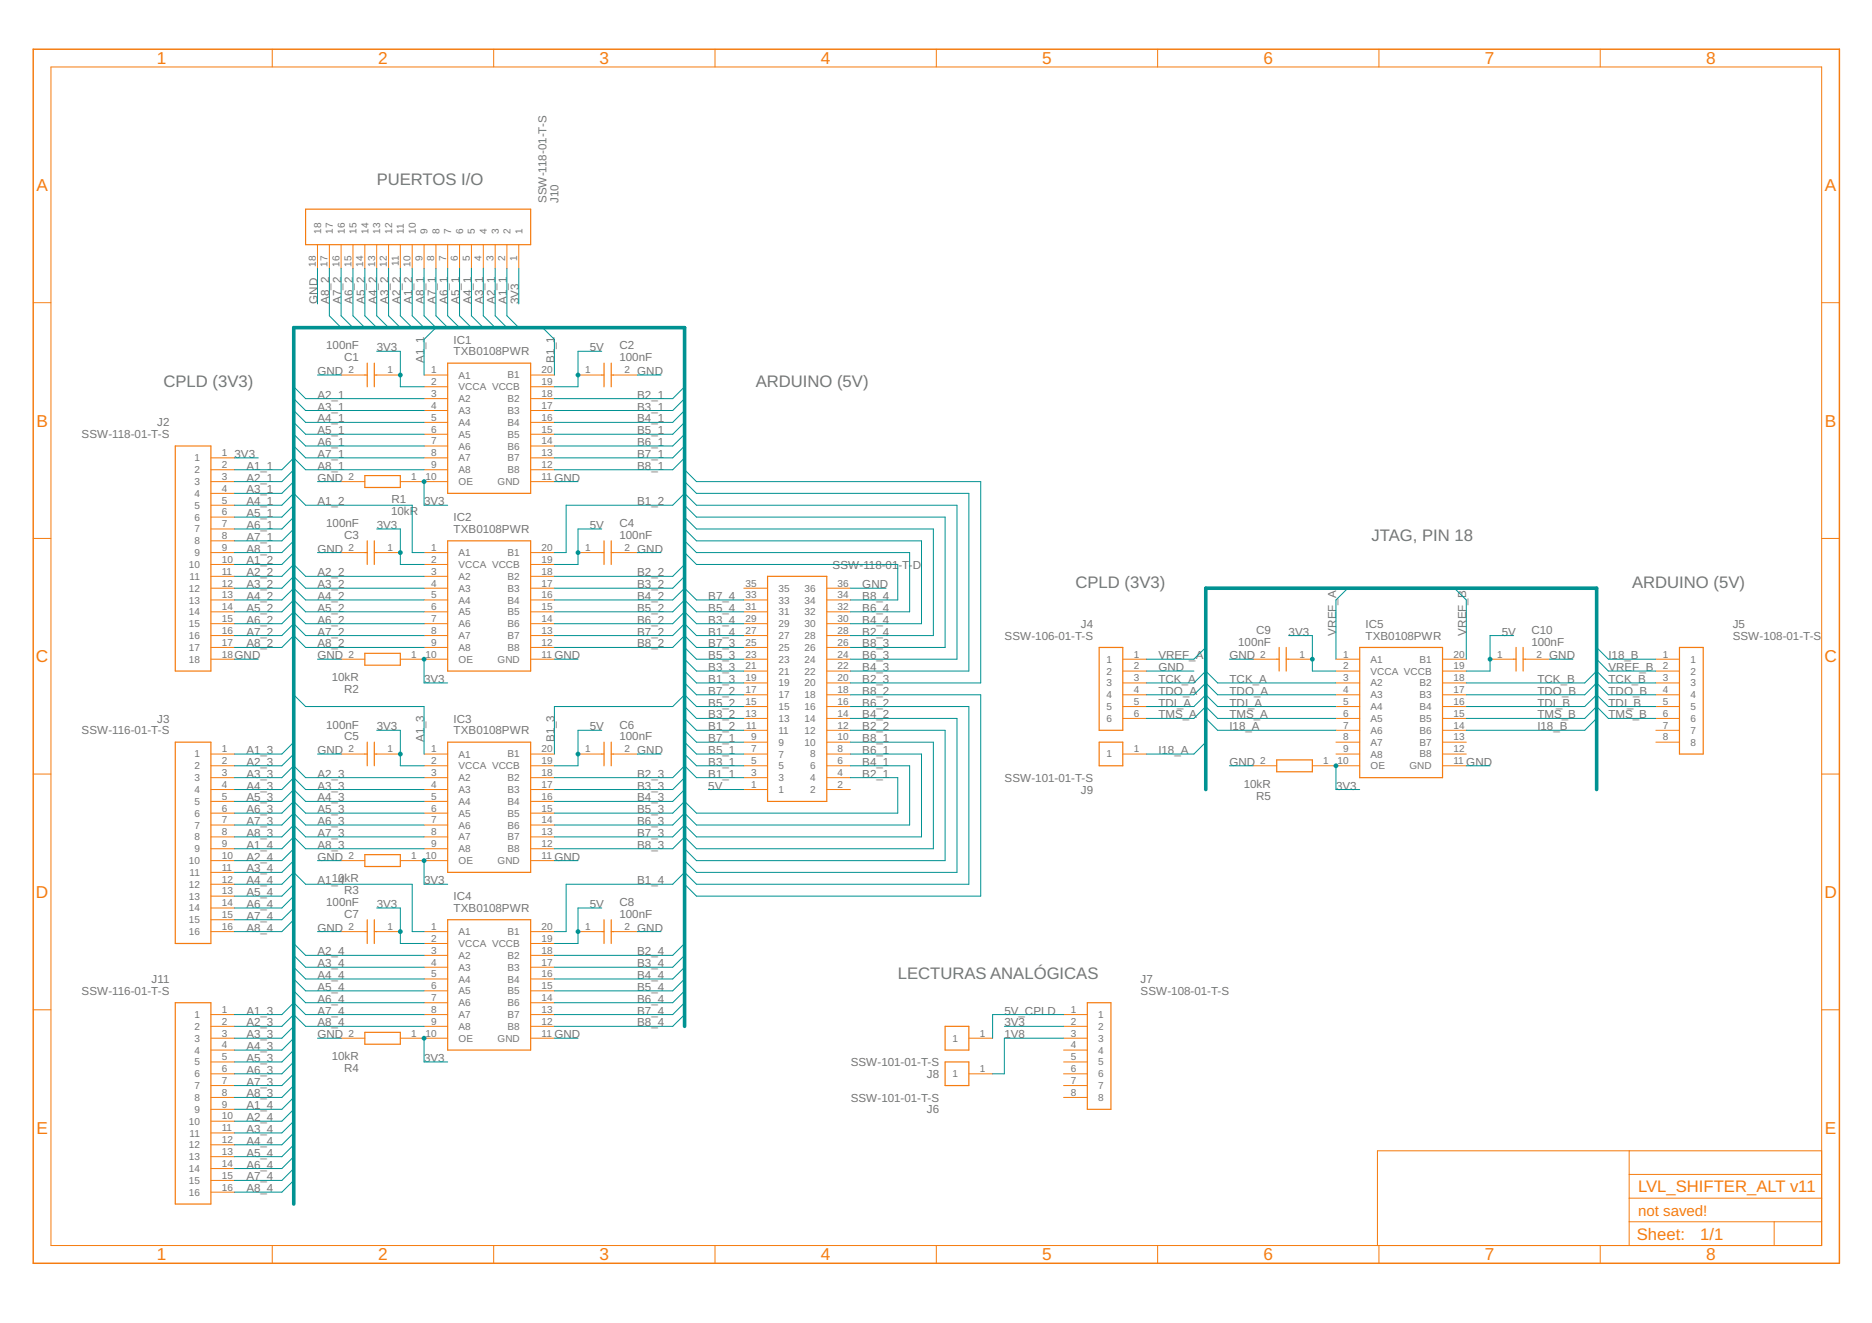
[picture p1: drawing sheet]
<svg xmlns="http://www.w3.org/2000/svg" width="297mm" height="210mm" viewBox="0 0 297 210" stroke-linecap="round" stroke-linejoin="round" font-family="sans-serif">
<defs><g id="words">
<g font-size="2.7" fill="#f57c10">
<text x="24.9" y="10.2">1</text>
<text x="60" y="10.2">2</text>
<text x="95.1" y="10.2">3</text>
<text x="130.2" y="10.2">4</text>
<text x="165.4" y="10.2">5</text>
<text x="200.5" y="10.2">6</text>
<text x="235.6" y="10.2">7</text>
<text x="270.7" y="10.2">8</text>
<text x="5.8" y="30.3">A</text>
<text x="289.5" y="30.3">A</text>
<text x="5.8" y="67.7">B</text>
<text x="289.5" y="67.7">B</text>
<text x="5.7" y="105.1">C</text>
<text x="289.5" y="105.1">C</text>
<text x="5.7" y="142.5">D</text>
<text x="289.5" y="142.5">D</text>
<text x="5.8" y="179.9">E</text>
<text x="289.5" y="179.9">E</text>
<text x="24.9" y="200">1</text>
<text x="60" y="200">2</text>
<text x="95.1" y="200">3</text>
<text x="130.2" y="200">4</text>
<text x="165.4" y="200">5</text>
<text x="200.5" y="200">6</text>
<text x="235.6" y="200">7</text>
<text x="270.7" y="200">8</text>
</g>
<g font-size="2.6" fill="#757575">
<text x="59.8" y="29.4">PUERTOS I/O</text>
<text x="25.9" y="61.4">CPLD (3V3)</text>
<text x="119.9" y="61.4">ARDUINO (5V)</text>
<text x="217.6" y="85.8">JTAG, PIN 18</text>
<text x="170.6" y="93.3">CPLD (3V3)</text>
<text x="259" y="93.3">ARDUINO (5V)</text>
<text x="142.5" y="155.3">LECTURAS ANALÓGICAS</text>
</g>
<g font-size="2.6" fill="#f57c10">
<text x="259.9" y="189.2">LVL_SHIFTER_ALT v11</text>
<text x="259.7" y="196.8">Sheet:</text>
<text x="269.8" y="196.7">1/1</text>
</g>
<text font-size="2.4" fill="#f57c10" x="259.9" y="192.9">not saved!</text>
<g font-size="1.8" fill="#757575">
<text x="86.7" y="32.2" transform="rotate(-90 86.7 32.2)">SSW-118-01-T-S</text>
<text x="88.6" y="32.2" transform="rotate(-90 88.6 32.2)">J10</text>
<text x="50.4" y="48.2" transform="rotate(-90 50.4 48.2)">GND</text>
<text x="52.3" y="48.2" transform="rotate(-90 52.3 48.2)">A8_2</text>
<text x="54.1" y="48.2" transform="rotate(-90 54.1 48.2)">A7_2</text>
<text x="56" y="48.2" transform="rotate(-90 56 48.2)">A6_2</text>
<text x="57.9" y="48.2" transform="rotate(-90 57.9 48.2)">A5_2</text>
<text x="59.8" y="48.2" transform="rotate(-90 59.8 48.2)">A4_2</text>
<text x="61.6" y="48.2" transform="rotate(-90 61.6 48.2)">A3_2</text>
<text x="63.5" y="48.2" transform="rotate(-90 63.5 48.2)">A2_2</text>
<text x="65.4" y="48.2" transform="rotate(-90 65.4 48.2)">A1_2</text>
<text x="67.3" y="48.2" transform="rotate(-90 67.3 48.2)">A8_1</text>
<text x="69.2" y="48.2" transform="rotate(-90 69.2 48.2)">A7_1</text>
<text x="71" y="48.2" transform="rotate(-90 71 48.2)">A6_1</text>
<text x="72.9" y="48.2" transform="rotate(-90 72.9 48.2)">A5_1</text>
<text x="74.8" y="48.2" transform="rotate(-90 74.8 48.2)">A4_1</text>
<text x="76.7" y="48.2" transform="rotate(-90 76.7 48.2)">A3_1</text>
<text x="78.6" y="48.2" transform="rotate(-90 78.6 48.2)">A2_1</text>
<text x="80.4" y="48.2" transform="rotate(-90 80.4 48.2)">A1_1</text>
<text x="82.3" y="48.2" transform="rotate(-90 82.3 48.2)">3V3</text>
<text x="50.4" y="59.5">GND</text>
<text x="51.8" y="55.5">100nF</text>
<text x="54.6" y="57.3">C1</text>
<text x="59.8" y="55.7">3V3</text>
<text x="67.3" y="57.6" transform="rotate(-90 67.3 57.6)">A1_1</text>
<text x="72" y="56.4">TXB0108PWR</text>
<text x="72" y="54.5">IC1</text>
<text x="88" y="57.6" transform="rotate(-90 88 57.6)">B1_1</text>
<text x="93.6" y="55.7">5V</text>
<text x="98.3" y="57.3">100nF</text>
<text x="98.3" y="55.5">C2</text>
<text x="101.1" y="59.5">GND</text>
<text x="50.4" y="63.3">A2_1</text>
<text x="50.4" y="65.1">A3_1</text>
<text x="101.1" y="63.3">B2_1</text>
<text x="101.1" y="65.1">B3_1</text>
<text x="13" y="69.5">SSW-118-01-T-S</text>
<text x="24.9" y="67.7">J2</text>
<text x="50.4" y="67">A4_1</text>
<text x="50.4" y="68.9">A5_1</text>
<text x="50.4" y="70.8">A6_1</text>
<text x="101.1" y="67">B4_1</text>
<text x="101.1" y="68.9">B5_1</text>
<text x="101.1" y="70.8">B6_1</text>
<text x="37.2" y="72.6">3V3</text>
<text x="39.1" y="74.5">A1_1</text>
<text x="39.1" y="76.4">A2_1</text>
<text x="50.4" y="76.4">GND</text>
<text x="50.4" y="72.6">A7_1</text>
<text x="50.4" y="74.5">A8_1</text>
<text x="88" y="76.4">GND</text>
<text x="101.1" y="72.6">B7_1</text>
<text x="101.1" y="74.5">B8_1</text>
<text x="39.1" y="78.3">A3_1</text>
<text x="39.1" y="80.2">A4_1</text>
<text x="39.1" y="82">A5_1</text>
<text x="39.1" y="83.9">A6_1</text>
<text x="50.4" y="80.2">A1_2</text>
<text x="51.8" y="83.6">100nF</text>
<text x="59.8" y="83.9">3V3</text>
<text x="62.1" y="81.8">10kR</text>
<text x="62.1" y="79.9">R1</text>
<text x="67.3" y="80.2">3V3</text>
<text x="72" y="82.7">IC2</text>
<text x="93.6" y="83.9">5V</text>
<text x="98.3" y="83.6">C4</text>
<text x="101.1" y="80.2">B1_2</text>
<text x="39.1" y="85.8">A7_1</text>
<text x="39.1" y="87.7">A8_1</text>
<text x="39.1" y="89.6">A1_2</text>
<text x="50.4" y="87.7">GND</text>
<text x="54.6" y="85.5">C3</text>
<text x="72" y="84.6">TXB0108PWR</text>
<text x="98.3" y="85.5">100nF</text>
<text x="101.1" y="87.7">GND</text>
<text x="39.1" y="91.4">A2_2</text>
<text x="39.1" y="93.3">A3_2</text>
<text x="39.1" y="95.2">A4_2</text>
<text x="50.4" y="91.4">A2_2</text>
<text x="50.4" y="93.3">A3_2</text>
<text x="50.4" y="95.2">A4_2</text>
<text x="101.1" y="91.4">B2_2</text>
<text x="101.1" y="93.3">B3_2</text>
<text x="101.1" y="95.2">B4_2</text>
<text x="112.4" y="95.2">B7_4</text>
<text x="132.1" y="90.2">SSW-118-01</text>
<text x="136.8" y="93.3">GND</text>
<text x="136.8" y="95.2">B8_4</text>
<text x="142.6" y="90.2">-T-</text>
<text x="144.8" y="90.2">D</text>
<text x="39.1" y="97.1">A5_2</text>
<text x="39.1" y="99">A6_2</text>
<text x="39.1" y="100.8">A7_2</text>
<text x="50.4" y="97.1">A5_2</text>
<text x="50.4" y="99">A6_2</text>
<text x="50.4" y="100.8">A7_2</text>
<text x="101.1" y="97.1">B5_2</text>
<text x="101.1" y="99">B6_2</text>
<text x="101.1" y="100.8">B7_2</text>
<text x="112.4" y="100.8">B1_4</text>
<text x="112.4" y="99">B3_4</text>
<text x="112.4" y="97.1">B5_4</text>
<text x="136.8" y="100.8">B2_4</text>
<text x="136.8" y="99">B4_4</text>
<text x="136.8" y="97.1">B6_4</text>
<text x="159.4" y="101.5">SSW-106-01-T-S</text>
<text x="171.5" y="99.6">J4</text>
<text x="199.3" y="100.5">C9</text>
<text x="204.5" y="100.8">3V3</text>
<text x="212" y="100.8" transform="rotate(-90 212 100.8)">VREF_A</text>
<text x="216.7" y="101.5">TXB0108PWR</text>
<text x="216.7" y="99.6">IC5</text>
<text x="232.7" y="100.8" transform="rotate(-90 232.7 100.8)">VREF_B</text>
<text x="238.3" y="100.8">5V</text>
<text x="243" y="100.5">C10</text>
<text x="274.9" y="101.5">SSW-108-01-T-S</text>
<text x="274.9" y="99.6">J5</text>
<text x="37.2" y="104.6">GND</text>
<text x="39.1" y="102.7">A8_2</text>
<text x="50.4" y="104.6">GND</text>
<text x="50.4" y="102.7">A8_2</text>
<text x="88" y="104.6">GND</text>
<text x="101.1" y="102.7">B8_2</text>
<text x="112.4" y="106.5">B3_3</text>
<text x="112.4" y="104.6">B5_3</text>
<text x="112.4" y="102.7">B7_3</text>
<text x="136.8" y="106.5">B4_3</text>
<text x="136.8" y="104.6">B6_3</text>
<text x="136.8" y="102.7">B8_3</text>
<text x="183.8" y="106.5">GND</text>
<text x="183.8" y="104.6">VREF_A</text>
<text x="195.1" y="104.6">GND</text>
<text x="196.5" y="102.4">100nF</text>
<text x="243" y="102.4">100nF</text>
<text x="245.8" y="104.6">GND</text>
<text x="255.2" y="106.5">VREF_B</text>
<text x="255.2" y="104.6">I18_B</text>
<text x="52.7" y="108.1">10kR</text>
<text x="54.6" y="109.9">R2</text>
<text x="67.3" y="108.3">3V3</text>
<text x="112.4" y="114">B3_2</text>
<text x="112.4" y="112.1">B5_2</text>
<text x="112.4" y="110.2">B7_2</text>
<text x="112.4" y="108.3">B1_3</text>
<text x="136.8" y="114">B4_2</text>
<text x="136.8" y="112.1">B6_2</text>
<text x="136.8" y="110.2">B8_2</text>
<text x="136.8" y="108.3">B2_3</text>
<text x="183.8" y="114">TMS_A</text>
<text x="183.8" y="112.1">TDI_A</text>
<text x="183.8" y="110.2">TDO_A</text>
<text x="183.8" y="108.3">TCK_A</text>
<text x="195.1" y="114">TMS_A</text>
<text x="195.1" y="112.1">TDI_A</text>
<text x="195.1" y="110.2">TDO_A</text>
<text x="195.1" y="108.3">TCK_A</text>
<text x="243.9" y="108.3">TCK_B</text>
<text x="243.9" y="110.2">TDO_B</text>
<text x="243.9" y="112.1">TDI_B</text>
<text x="243.9" y="114">TMS_B</text>
<text x="255.2" y="108.3">TCK_B</text>
<text x="255.2" y="110.2">TDO_B</text>
<text x="255.2" y="112.1">TDI_B</text>
<text x="255.2" y="114">TMS_B</text>
<text x="13" y="116.5">SSW-116-01-T-S</text>
<text x="24.9" y="114.6">J3</text>
<text x="39.1" y="119.6">A1_3</text>
<text x="50.4" y="119.6">GND</text>
<text x="51.8" y="115.6">100nF</text>
<text x="54.6" y="117.5">C5</text>
<text x="59.8" y="115.9">3V3</text>
<text x="67.3" y="117.7" transform="rotate(-90 67.3 117.7)">A1_3</text>
<text x="72" y="116.5">TXB0108PWR</text>
<text x="72" y="114.6">IC3</text>
<text x="88" y="117.7" transform="rotate(-90 88 117.7)">B1_3</text>
<text x="93.6" y="115.9">5V</text>
<text x="98.3" y="117.5">100nF</text>
<text x="98.3" y="115.6">C6</text>
<text x="101.1" y="119.6">GND</text>
<text x="112.4" y="119.6">B5_1</text>
<text x="112.4" y="117.7">B7_1</text>
<text x="112.4" y="115.9">B1_2</text>
<text x="136.8" y="119.6">B6_1</text>
<text x="136.8" y="117.7">B8_1</text>
<text x="136.8" y="115.9">B2_2</text>
<text x="183.8" y="119.6">I18_A</text>
<text x="195.1" y="115.9">I18_A</text>
<text x="243.9" y="115.9">I18_B</text>
<text x="39.1" y="121.5">A2_3</text>
<text x="39.1" y="123.4">A3_3</text>
<text x="39.1" y="125.3">A4_3</text>
<text x="50.4" y="123.4">A2_3</text>
<text x="50.4" y="125.3">A3_3</text>
<text x="101.1" y="123.4">B2_3</text>
<text x="101.1" y="125.3">B3_3</text>
<text x="112.4" y="125.3">5V</text>
<text x="112.4" y="123.4">B1_1</text>
<text x="112.4" y="121.5">B3_1</text>
<text x="136.8" y="123.4">B2_1</text>
<text x="136.8" y="121.5">B4_1</text>
<text x="159.4" y="124">SSW-101-01-T-S</text>
<text x="171.5" y="125.9">J9</text>
<text x="195.1" y="121.5">GND</text>
<text x="197.4" y="125">10kR</text>
<text x="212" y="125.3">3V3</text>
<text x="232.7" y="121.5">GND</text>
<text x="39.1" y="127.1">A5_3</text>
<text x="39.1" y="129">A6_3</text>
<text x="39.1" y="130.9">A7_3</text>
<text x="50.4" y="127.1">A4_3</text>
<text x="50.4" y="129">A5_3</text>
<text x="50.4" y="130.9">A6_3</text>
<text x="101.1" y="127.1">B4_3</text>
<text x="101.1" y="129">B5_3</text>
<text x="101.1" y="130.9">B6_3</text>
<text x="199.3" y="126.9">R5</text>
<text x="39.1" y="132.8">A8_3</text>
<text x="39.1" y="134.7">A1_4</text>
<text x="39.1" y="136.5">A2_4</text>
<text x="50.4" y="136.5">GND</text>
<text x="50.4" y="132.8">A7_3</text>
<text x="50.4" y="134.7">A8_3</text>
<text x="88" y="136.5">GND</text>
<text x="101.1" y="132.8">B7_3</text>
<text x="101.1" y="134.7">B8_3</text>
<text x="39.1" y="138.4">A3_4</text>
<text x="39.1" y="140.3">A4_4</text>
<text x="39.1" y="142.2">A5_4</text>
<text x="50.4" y="140.3">A1_0kR</text>
<text x="51.8" y="143.8">100nF</text>
<text x="52.7" y="140">14</text>
<text x="54.6" y="141.9">R3</text>
<text x="67.3" y="140.3">3V3</text>
<text x="72" y="142.8">IC4</text>
<text x="98.3" y="143.8">C8</text>
<text x="101.1" y="140.3">B1_4</text>
<text x="39.1" y="144.1">A6_4</text>
<text x="39.1" y="145.9">A7_4</text>
<text x="39.1" y="147.8">A8_4</text>
<text x="50.4" y="147.8">GND</text>
<text x="54.6" y="145.6">C7</text>
<text x="59.8" y="144.1">3V3</text>
<text x="72" y="144.7">TXB0108PWR</text>
<text x="93.6" y="144.1">5V</text>
<text x="98.3" y="145.6">100nF</text>
<text x="101.1" y="147.8">GND</text>
<text x="24" y="156">J11</text>
<text x="50.4" y="151.6">A2_4</text>
<text x="50.4" y="153.4">A3_4</text>
<text x="50.4" y="155.3">A4_4</text>
<text x="101.1" y="151.6">B2_4</text>
<text x="101.1" y="153.4">B3_4</text>
<text x="101.1" y="155.3">B4_4</text>
<text x="181" y="156">J7</text>
<text x="13" y="157.9">SSW-116-01-T-S</text>
<text x="39.1" y="161">A1_3</text>
<text x="50.4" y="157.2">A5_4</text>
<text x="50.4" y="159.1">A6_4</text>
<text x="50.4" y="161">A7_4</text>
<text x="101.1" y="157.2">B5_4</text>
<text x="101.1" y="159.1">B6_4</text>
<text x="101.1" y="161">B7_4</text>
<text x="159.4" y="161">5V_CPLD</text>
<text x="181" y="157.9">SSW-108-01-T-S</text>
<text x="39.1" y="162.8">A2_3</text>
<text x="39.1" y="164.7">A3_3</text>
<text x="39.1" y="166.6">A4_3</text>
<text x="50.4" y="164.7">GND</text>
<text x="50.4" y="162.8">A8_4</text>
<text x="88" y="164.7">GND</text>
<text x="101.1" y="162.8">B8_4</text>
<text x="159.4" y="162.8">3V3</text>
<text x="159.4" y="164.7">1V8</text>
<text x="39.1" y="168.5">A5_3</text>
<text x="39.1" y="170.4">A6_3</text>
<text x="39.1" y="172.2">A7_3</text>
<text x="52.7" y="168.2">10kR</text>
<text x="54.6" y="170.1">R4</text>
<text x="67.3" y="168.5">3V3</text>
<text x="135" y="169.1">SSW-101-01-T-S</text>
<text x="147.1" y="171">J8</text>
<text x="39.1" y="174.1">A8_3</text>
<text x="39.1" y="176">A1_4</text>
<text x="39.1" y="177.9">A2_4</text>
<text x="39.1" y="179.8">A3_4</text>
<text x="135" y="174.8">SSW-101-01-T-S</text>
<text x="147.1" y="176.7">J6</text>
<text x="39.1" y="181.6">A4_4</text>
<text x="39.1" y="183.5">A5_4</text>
<text x="39.1" y="185.4">A6_4</text>
<text x="39.1" y="187.3">A7_4</text>
<text x="39.1" y="189.2">A8_4</text>
</g>
<g font-size="1.6" fill="#757575">
<text x="50.9" y="37.1" transform="rotate(-90 50.9 37.1)">18</text>
<text x="52.8" y="37.1" transform="rotate(-90 52.8 37.1)">17</text>
<text x="54.7" y="37.1" transform="rotate(-90 54.7 37.1)">16</text>
<text x="56.6" y="37.1" transform="rotate(-90 56.6 37.1)">15</text>
<text x="58.5" y="37.1" transform="rotate(-90 58.5 37.1)">14</text>
<text x="60.3" y="37.1" transform="rotate(-90 60.3 37.1)">13</text>
<text x="62.2" y="37.1" transform="rotate(-90 62.2 37.1)">12</text>
<text x="64.1" y="37.1" transform="rotate(-90 64.1 37.1)">11</text>
<text x="66" y="37.1" transform="rotate(-90 66 37.1)">10</text>
<text x="67" y="41.4" transform="rotate(-90 67 41.4)">9</text>
<text x="67.9" y="37.1" transform="rotate(-90 67.9 37.1)">9</text>
<text x="68.9" y="41.4" transform="rotate(-90 68.9 41.4)">8</text>
<text x="69.7" y="37.1" transform="rotate(-90 69.7 37.1)">8</text>
<text x="70.8" y="41.4" transform="rotate(-90 70.8 41.4)">7</text>
<text x="71.6" y="37.1" transform="rotate(-90 71.6 37.1)">7</text>
<text x="72.7" y="41.4" transform="rotate(-90 72.7 41.4)">6</text>
<text x="73.5" y="37.1" transform="rotate(-90 73.5 37.1)">6</text>
<text x="74.5" y="41.4" transform="rotate(-90 74.5 41.4)">5</text>
<text x="75.4" y="37.1" transform="rotate(-90 75.4 37.1)">5</text>
<text x="76.4" y="41.4" transform="rotate(-90 76.4 41.4)">4</text>
<text x="77.2" y="37.1" transform="rotate(-90 77.2 37.1)">4</text>
<text x="78.3" y="41.4" transform="rotate(-90 78.3 41.4)">3</text>
<text x="79.1" y="37.1" transform="rotate(-90 79.1 37.1)">3</text>
<text x="80.2" y="41.4" transform="rotate(-90 80.2 41.4)">2</text>
<text x="81" y="37.1" transform="rotate(-90 81 37.1)">2</text>
<text x="82.1" y="41.4" transform="rotate(-90 82.1 41.4)">1</text>
<text x="82.9" y="37.1" transform="rotate(-90 82.9 37.1)">1</text>
<text x="50.1" y="42.3" transform="rotate(-90 50.1 42.3)">18</text>
<text x="52" y="42.3" transform="rotate(-90 52 42.3)">17</text>
<text x="53.9" y="42.3" transform="rotate(-90 53.9 42.3)">16</text>
<text x="55.7" y="42.3" transform="rotate(-90 55.7 42.3)">15</text>
<text x="57.6" y="42.3" transform="rotate(-90 57.6 42.3)">14</text>
<text x="59.5" y="42.3" transform="rotate(-90 59.5 42.3)">13</text>
<text x="61.4" y="42.3" transform="rotate(-90 61.4 42.3)">12</text>
<text x="63.3" y="42.2" transform="rotate(-90 63.3 42.2)">11</text>
<text x="65.1" y="42.3" transform="rotate(-90 65.1 42.3)">10</text>
<text x="55.3" y="59.2">2</text>
<text x="61.5" y="59.2">1</text>
<text x="68.4" y="59.2">1</text>
<text x="85.9" y="59.2">20</text>
<text x="92.9" y="59.2">1</text>
<text x="99.1" y="59.2">2</text>
<text x="68.4" y="61.1">2</text>
<text x="68.4" y="63">3</text>
<text x="68.4" y="64.9">4</text>
<text x="72.8" y="60.1">A1</text>
<text x="72.8" y="61.9">VCCA VCCB</text>
<text x="72.8" y="63.8">A2</text>
<text x="72.8" y="65.7">A3</text>
<text x="80.5" y="60">B1</text>
<text x="80.5" y="63.8">B2</text>
<text x="80.5" y="65.7">B3</text>
<text x="85.9" y="61.1">19</text>
<text x="85.9" y="63">18</text>
<text x="85.9" y="64.9">17</text>
<text x="68.4" y="66.7">5</text>
<text x="68.4" y="68.6">6</text>
<text x="68.4" y="70.5">7</text>
<text x="72.8" y="67.6">A4</text>
<text x="72.8" y="69.5">A5</text>
<text x="72.8" y="71.3">A6</text>
<text x="80.5" y="67.6">B4</text>
<text x="80.5" y="69.4">B5</text>
<text x="80.5" y="71.3">B6</text>
<text x="85.9" y="66.7">16</text>
<text x="85.9" y="68.6">15</text>
<text x="85.9" y="70.5">14</text>
<text x="30.8" y="73.2">1</text>
<text x="30.8" y="75.1">2</text>
<text x="30.8" y="77">3</text>
<text x="35.2" y="72.4">1</text>
<text x="35.2" y="74.3">2</text>
<text x="35.2" y="76.1">3</text>
<text x="55.3" y="76.1">2</text>
<text x="65.3" y="76.1">1</text>
<text x="67.5" y="76.1">10</text>
<text x="68.4" y="72.4">8</text>
<text x="68.4" y="74.3">9</text>
<text x="72.8" y="73.2">A7</text>
<text x="72.8" y="75.1">A8</text>
<text x="72.8" y="77">OE</text>
<text x="79" y="77">GND</text>
<text x="80.5" y="73.2">B7</text>
<text x="80.5" y="75.1">B8</text>
<text x="85.9" y="72.4">13</text>
<text x="85.9" y="74.3">12</text>
<text x="85.9" y="76.1">11</text>
<text x="30.8" y="78.8">4</text>
<text x="30.8" y="80.7">5</text>
<text x="30.8" y="82.6">6</text>
<text x="35.2" y="78">4</text>
<text x="35.2" y="79.9">5</text>
<text x="35.2" y="81.8">6</text>
<text x="35.2" y="83.7">7</text>
<text x="30.8" y="84.5">7</text>
<text x="30.8" y="86.4">8</text>
<text x="30.8" y="88.2">9</text>
<text x="35.2" y="85.5">8</text>
<text x="35.2" y="87.4">9</text>
<text x="35.2" y="89.3">10</text>
<text x="55.3" y="87.4">2</text>
<text x="61.5" y="87.4">1</text>
<text x="68.4" y="87.4">1</text>
<text x="68.4" y="89.3">2</text>
<text x="72.8" y="88.2">A1</text>
<text x="80.5" y="88.2">B1</text>
<text x="85.9" y="87.4">20</text>
<text x="85.9" y="89.3">19</text>
<text x="92.9" y="87.4">1</text>
<text x="99.1" y="87.4">2</text>
<text x="30" y="90.1">10</text>
<text x="30" y="93.9">12</text>
<text x="30" y="95.8">13</text>
<text x="30.1" y="92">11</text>
<text x="35.2" y="91.2">11</text>
<text x="35.2" y="93.1">12</text>
<text x="35.2" y="94.9">13</text>
<text x="68.4" y="91.2">3</text>
<text x="68.4" y="93.1">4</text>
<text x="68.4" y="94.9">5</text>
<text x="72.8" y="90.1">VCCA VCCB</text>
<text x="72.8" y="92">A2</text>
<text x="72.8" y="93.9">A3</text>
<text x="72.8" y="95.8">A4</text>
<text x="80.5" y="92">B2</text>
<text x="80.5" y="93.9">B3</text>
<text x="80.5" y="95.8">B4</text>
<text x="85.9" y="91.2">18</text>
<text x="85.9" y="93.1">17</text>
<text x="85.9" y="94.9">16</text>
<text x="118.3" y="94.9">33</text>
<text x="118.3" y="93.1">35</text>
<text x="123.5" y="95.8">33</text>
<text x="123.5" y="93.9">35</text>
<text x="127.7" y="95.8">34</text>
<text x="127.7" y="93.9">36</text>
<text x="132.9" y="94.9">34</text>
<text x="132.9" y="93.1">36</text>
<text x="30" y="97.6">14</text>
<text x="30" y="99.5">15</text>
<text x="30" y="101.4">16</text>
<text x="35.2" y="96.8">14</text>
<text x="35.2" y="98.7">15</text>
<text x="35.2" y="100.6">16</text>
<text x="68.4" y="96.8">6</text>
<text x="68.4" y="98.7">7</text>
<text x="68.4" y="100.6">8</text>
<text x="72.8" y="97.6">A5</text>
<text x="72.8" y="99.5">A6</text>
<text x="72.8" y="101.4">A7</text>
<text x="80.5" y="97.6">B5</text>
<text x="80.5" y="99.5">B6</text>
<text x="80.5" y="101.4">B7</text>
<text x="85.9" y="96.8">15</text>
<text x="85.9" y="98.7">14</text>
<text x="85.9" y="100.6">13</text>
<text x="118.3" y="100.6">27</text>
<text x="118.3" y="98.7">29</text>
<text x="118.3" y="96.8">31</text>
<text x="123.5" y="101.4">27</text>
<text x="123.5" y="99.5">29</text>
<text x="123.5" y="97.6">31</text>
<text x="127.7" y="101.4">28</text>
<text x="127.7" y="99.5">30</text>
<text x="127.7" y="97.6">32</text>
<text x="132.9" y="100.6">28</text>
<text x="132.9" y="98.7">30</text>
<text x="132.9" y="96.8">32</text>
<text x="30" y="103.3">17</text>
<text x="30" y="105.1">18</text>
<text x="35.2" y="102.4">17</text>
<text x="35.2" y="104.3">18</text>
<text x="55.3" y="104.3">2</text>
<text x="65.3" y="104.3">1</text>
<text x="67.5" y="104.3">10</text>
<text x="68.4" y="102.4">9</text>
<text x="72.8" y="103.3">A8</text>
<text x="72.8" y="105.2">OE</text>
<text x="79" y="105.1">GND</text>
<text x="80.5" y="103.3">B8</text>
<text x="85.9" y="102.4">12</text>
<text x="85.9" y="104.3">11</text>
<text x="118.3" y="106.2">21</text>
<text x="118.3" y="104.3">23</text>
<text x="118.3" y="102.4">25</text>
<text x="123.5" y="107">21</text>
<text x="123.5" y="105.2">23</text>
<text x="123.5" y="103.3">25</text>
<text x="127.7" y="107">22</text>
<text x="127.7" y="105.1">24</text>
<text x="127.7" y="103.3">26</text>
<text x="132.9" y="106.2">22</text>
<text x="132.9" y="104.3">24</text>
<text x="132.9" y="102.4">26</text>
<text x="175.5" y="105.1">1</text>
<text x="175.5" y="107">2</text>
<text x="179.9" y="104.3">1</text>
<text x="179.9" y="106.2">2</text>
<text x="200" y="104.3">2</text>
<text x="206.2" y="104.3">1</text>
<text x="213.1" y="104.3">1</text>
<text x="213.1" y="106.2">2</text>
<text x="217.5" y="105.2">A1</text>
<text x="217.5" y="107">VCCA VCCB</text>
<text x="225.2" y="105.1">B1</text>
<text x="230.6" y="104.3">20</text>
<text x="230.6" y="106.2">19</text>
<text x="237.6" y="104.3">1</text>
<text x="243.8" y="104.3">2</text>
<text x="263.9" y="104.3">1</text>
<text x="263.9" y="106.2">2</text>
<text x="268.2" y="105.2">1</text>
<text x="268.2" y="107">2</text>
<text x="118.3" y="113.7">13</text>
<text x="118.3" y="111.8">15</text>
<text x="118.3" y="110">17</text>
<text x="118.3" y="108.1">19</text>
<text x="123.5" y="112.7">15</text>
<text x="123.5" y="110.8">17</text>
<text x="123.5" y="108.9">19</text>
<text x="127.7" y="112.7">16</text>
<text x="127.7" y="110.8">18</text>
<text x="127.7" y="108.9">20</text>
<text x="132.9" y="113.7">14</text>
<text x="132.9" y="111.8">16</text>
<text x="132.9" y="110">18</text>
<text x="132.9" y="108.1">20</text>
<text x="175.5" y="108.9">3</text>
<text x="175.5" y="110.8">4</text>
<text x="175.5" y="112.7">5</text>
<text x="179.9" y="108.1">3</text>
<text x="179.9" y="110">4</text>
<text x="179.9" y="111.8">5</text>
<text x="179.9" y="113.7">6</text>
<text x="213.1" y="108.1">3</text>
<text x="213.1" y="110">4</text>
<text x="213.1" y="111.8">5</text>
<text x="213.1" y="113.7">6</text>
<text x="217.5" y="108.9">A2</text>
<text x="217.5" y="110.8">A3</text>
<text x="217.5" y="112.7">A4</text>
<text x="225.2" y="108.9">B2</text>
<text x="225.2" y="110.8">B3</text>
<text x="225.2" y="112.7">B4</text>
<text x="230.6" y="108.1">18</text>
<text x="230.6" y="110">17</text>
<text x="230.6" y="111.8">16</text>
<text x="230.6" y="113.7">15</text>
<text x="263.9" y="108.1">3</text>
<text x="263.9" y="110">4</text>
<text x="263.9" y="111.8">5</text>
<text x="263.9" y="113.7">6</text>
<text x="268.2" y="108.9">3</text>
<text x="268.2" y="110.8">4</text>
<text x="268.2" y="112.7">5</text>
<text x="35.2" y="119.4">1</text>
<text x="55.3" y="119.4">2</text>
<text x="61.5" y="119.4">1</text>
<text x="68.4" y="119.4">1</text>
<text x="85.9" y="119.4">20</text>
<text x="92.9" y="119.4">1</text>
<text x="99.1" y="119.4">2</text>
<text x="118.4" y="115.6">11</text>
<text x="119.2" y="119.4">7</text>
<text x="119.2" y="117.5">9</text>
<text x="123.5" y="118.3">9</text>
<text x="123.5" y="116.4">11</text>
<text x="123.5" y="114.6">13</text>
<text x="127.7" y="118.3">10</text>
<text x="127.7" y="116.4">12</text>
<text x="127.7" y="114.5">14</text>
<text x="132.9" y="119.4">8</text>
<text x="132.9" y="117.5">10</text>
<text x="132.9" y="115.6">12</text>
<text x="175.5" y="114.5">6</text>
<text x="179.9" y="119.4">1</text>
<text x="213.1" y="115.6">7</text>
<text x="213.1" y="117.5">8</text>
<text x="213.1" y="119.4">9</text>
<text x="217.5" y="114.6">A5</text>
<text x="217.5" y="116.4">A6</text>
<text x="217.5" y="118.3">A7</text>
<text x="225.2" y="114.5">B5</text>
<text x="225.2" y="116.4">B6</text>
<text x="225.2" y="118.3">B7</text>
<text x="230.6" y="115.6">14</text>
<text x="230.6" y="117.5">13</text>
<text x="230.6" y="119.4">12</text>
<text x="263.9" y="115.6">7</text>
<text x="263.9" y="117.5">8</text>
<text x="268.2" y="114.6">6</text>
<text x="268.2" y="116.4">7</text>
<text x="268.2" y="118.3">8</text>
<text x="30.8" y="120.2">1</text>
<text x="30.8" y="122.1">2</text>
<text x="30.8" y="123.9">3</text>
<text x="30.8" y="125.8">4</text>
<text x="35.2" y="121.2">2</text>
<text x="35.2" y="123.1">3</text>
<text x="35.2" y="125">4</text>
<text x="68.4" y="121.2">2</text>
<text x="68.4" y="123.1">3</text>
<text x="68.4" y="125">4</text>
<text x="72.8" y="120.2">A1</text>
<text x="72.8" y="122.1">VCCA VCCB</text>
<text x="72.8" y="123.9">A2</text>
<text x="72.8" y="125.8">A3</text>
<text x="80.5" y="120.2">B1</text>
<text x="80.5" y="123.9">B2</text>
<text x="80.5" y="125.8">B3</text>
<text x="85.9" y="121.2">19</text>
<text x="85.9" y="123.1">18</text>
<text x="85.9" y="125">17</text>
<text x="119.2" y="125">1</text>
<text x="119.2" y="123.1">3</text>
<text x="119.2" y="121.2">5</text>
<text x="123.5" y="125.8">1</text>
<text x="123.5" y="123.9">3</text>
<text x="123.5" y="122.1">5</text>
<text x="123.5" y="120.2">7</text>
<text x="128.6" y="125.8">2</text>
<text x="128.6" y="123.9">4</text>
<text x="128.6" y="122.1">6</text>
<text x="128.6" y="120.2">8</text>
<text x="132.9" y="125">2</text>
<text x="132.9" y="123.1">4</text>
<text x="132.9" y="121.2">6</text>
<text x="175.5" y="120.2">1</text>
<text x="200" y="121.2">2</text>
<text x="210" y="121.2">1</text>
<text x="212.2" y="121.2">10</text>
<text x="217.5" y="120.2">A8</text>
<text x="217.5" y="122.1">OE</text>
<text x="223.7" y="122.1">GND</text>
<text x="225.2" y="120.2">B8</text>
<text x="230.6" y="121.2">11</text>
<text x="30.8" y="127.7">5</text>
<text x="30.8" y="129.6">6</text>
<text x="30.8" y="131.5">7</text>
<text x="35.2" y="126.9">5</text>
<text x="35.2" y="128.8">6</text>
<text x="35.2" y="130.6">7</text>
<text x="68.4" y="126.9">5</text>
<text x="68.4" y="128.8">6</text>
<text x="68.4" y="130.6">7</text>
<text x="72.8" y="127.7">A4</text>
<text x="72.8" y="129.6">A5</text>
<text x="72.8" y="131.5">A6</text>
<text x="80.5" y="127.7">B4</text>
<text x="80.5" y="129.6">B5</text>
<text x="80.5" y="131.5">B6</text>
<text x="85.9" y="126.9">16</text>
<text x="85.9" y="128.8">15</text>
<text x="85.9" y="130.6">14</text>
<text x="30" y="137.1">10</text>
<text x="30.8" y="133.3">8</text>
<text x="30.8" y="135.2">9</text>
<text x="35.2" y="132.5">8</text>
<text x="35.2" y="134.4">9</text>
<text x="35.2" y="136.3">10</text>
<text x="55.3" y="136.3">2</text>
<text x="65.3" y="136.3">1</text>
<text x="67.5" y="136.3">10</text>
<text x="68.4" y="132.5">8</text>
<text x="68.4" y="134.4">9</text>
<text x="72.8" y="133.3">A7</text>
<text x="72.8" y="135.2">A8</text>
<text x="72.8" y="137.1">OE</text>
<text x="79" y="137.1">GND</text>
<text x="80.5" y="133.3">B7</text>
<text x="80.5" y="135.2">B8</text>
<text x="85.9" y="132.5">13</text>
<text x="85.9" y="134.4">12</text>
<text x="85.9" y="136.3">11</text>
<text x="30" y="140.9">12</text>
<text x="30" y="142.7">13</text>
<text x="30.1" y="139">11</text>
<text x="35.2" y="138.2">11</text>
<text x="35.2" y="140">12</text>
<text x="35.2" y="141.9">13</text>
<text x="35.2" y="143.8">14</text>
<text x="30" y="144.6">14</text>
<text x="30" y="146.5">15</text>
<text x="30" y="148.4">16</text>
<text x="35.2" y="145.7">15</text>
<text x="35.2" y="147.5">16</text>
<text x="55.3" y="147.5">2</text>
<text x="61.5" y="147.5">1</text>
<text x="68.4" y="147.5">1</text>
<text x="68.4" y="149.4">2</text>
<text x="72.8" y="148.4">A1</text>
<text x="80.5" y="148.4">B1</text>
<text x="85.9" y="147.5">20</text>
<text x="85.9" y="149.4">19</text>
<text x="92.9" y="147.5">1</text>
<text x="99.1" y="147.5">2</text>
<text x="68.4" y="151.3">3</text>
<text x="68.4" y="153.2">4</text>
<text x="68.4" y="155.1">5</text>
<text x="72.8" y="150.3">VCCA VCCB</text>
<text x="72.8" y="152.1">A2</text>
<text x="72.8" y="154">A3</text>
<text x="72.8" y="155.9">A4</text>
<text x="80.5" y="152.1">B2</text>
<text x="80.5" y="154">B3</text>
<text x="80.5" y="155.9">B4</text>
<text x="85.9" y="151.3">18</text>
<text x="85.9" y="153.2">17</text>
<text x="85.9" y="155.1">16</text>
<text x="30.8" y="161.5">1</text>
<text x="35.2" y="160.7">1</text>
<text x="68.4" y="156.9">6</text>
<text x="68.4" y="158.8">7</text>
<text x="68.4" y="160.7">8</text>
<text x="72.8" y="157.8">A5</text>
<text x="72.8" y="159.6">A6</text>
<text x="72.8" y="161.5">A7</text>
<text x="80.5" y="157.8">B5</text>
<text x="80.5" y="159.6">B6</text>
<text x="80.5" y="161.5">B7</text>
<text x="85.9" y="156.9">15</text>
<text x="85.9" y="158.8">14</text>
<text x="85.9" y="160.7">13</text>
<text x="169.9" y="160.7">1</text>
<text x="174.3" y="161.5">1</text>
<text x="30.8" y="163.4">2</text>
<text x="30.8" y="165.3">3</text>
<text x="30.8" y="167.2">4</text>
<text x="35.2" y="162.6">2</text>
<text x="35.2" y="164.5">3</text>
<text x="35.2" y="166.3">4</text>
<text x="55.3" y="164.5">2</text>
<text x="65.3" y="164.5">1</text>
<text x="67.5" y="164.5">10</text>
<text x="68.4" y="162.6">9</text>
<text x="72.8" y="163.4">A8</text>
<text x="72.8" y="165.3">OE</text>
<text x="79" y="165.3">GND</text>
<text x="80.5" y="163.4">B8</text>
<text x="85.9" y="162.6">12</text>
<text x="85.9" y="164.5">11</text>
<text x="151.1" y="165.3">1</text>
<text x="155.5" y="164.5">1</text>
<text x="169.9" y="162.6">2</text>
<text x="169.9" y="164.5">3</text>
<text x="169.9" y="166.3">4</text>
<text x="174.3" y="163.4">2</text>
<text x="174.3" y="165.3">3</text>
<text x="174.3" y="167.2">4</text>
<text x="30.8" y="169">5</text>
<text x="30.8" y="170.9">6</text>
<text x="30.8" y="172.8">7</text>
<text x="35.2" y="168.2">5</text>
<text x="35.2" y="170.1">6</text>
<text x="35.2" y="172">7</text>
<text x="35.2" y="173.9">8</text>
<text x="151.1" y="170.9">1</text>
<text x="155.5" y="170.1">1</text>
<text x="169.9" y="168.2">5</text>
<text x="169.9" y="170.1">6</text>
<text x="169.9" y="172">7</text>
<text x="169.9" y="173.9">8</text>
<text x="174.3" y="169">5</text>
<text x="174.3" y="170.9">6</text>
<text x="174.3" y="172.8">7</text>
<text x="30" y="178.4">10</text>
<text x="30.8" y="174.7">8</text>
<text x="30.8" y="176.6">9</text>
<text x="35.2" y="175.7">9</text>
<text x="35.2" y="177.6">10</text>
<text x="35.2" y="179.5">11</text>
<text x="174.3" y="174.7">8</text>
<text x="30" y="182.2">12</text>
<text x="30" y="184.1">13</text>
<text x="30" y="186">14</text>
<text x="30.1" y="180.3">11</text>
<text x="35.2" y="181.4">12</text>
<text x="35.2" y="183.3">13</text>
<text x="35.2" y="185.1">14</text>
<text x="30" y="187.8">15</text>
<text x="30" y="189.7">16</text>
<text x="35.2" y="187">15</text>
<text x="35.2" y="188.9">16</text>
</g>
</g></defs>
<g fill="none" stroke="#f57c10" stroke-width=".19">
<path d="M48.5 33.2h35.7v5.6h-35.7zM57.9 59.5h.4M58.3 57.6v3.8M59.4 57.6v3.8M59.4 59.5h.4M71 57.6h13.2v20.7h-13.2zM95.5 59.5h.3M95.8 57.6v3.8M97 59.5h.3M97 57.6v3.8M27.8 70.8h5.7v35.7h-5.7zM57.9 75.5h5.6v1.8h-5.6z"/>
<path d="M57.9 87.7h.4M58.3 85.8v3.8M59.4 85.8v3.8M59.4 87.7h.4M71 85.8h13.2v20.7h-13.2zM95.5 87.7h.3M95.8 85.8v3.8M97 85.8v3.8M97 87.7h.3M121.8 91.4h9.4v35.7h-9.4zM27.8 117.8h5.7v31.9h-5.7zM57.9 119.6h.4"/>
<path d="M57.9 103.7h5.6v1.8h-5.6zM58.3 117.8v3.7M59.4 117.8v3.7M59.4 119.6h.4M71 117.8h13.2v20.6h-13.2zM95.5 119.6h.3M95.8 117.8v3.7M97 117.8v3.7M97 119.6h.3M174.4 117.8h3.8v3.7h-3.8zM174.4 102.7h3.8v13.2h-3.8zM202.6 104.6h.4"/>
<path d="M203 102.7v3.8M204.1 102.7v3.8M204.1 104.6h.4M215.8 102.7h13.1v20.7h-13.1zM240.2 104.6h.4M240.6 102.7v3.8M241.7 104.6h.4M241.7 102.7v3.8M266.5 102.7h3.8v16.9h-3.8zM57.9 135.6h5.6v1.9h-5.6zM202.6 120.6h5.6v1.8h-5.6zM27.8 159.1h5.7v31.9h-5.7z"/>
<path d="M57.9 147.8h.4M58.3 145.9v3.8M59.4 145.9v3.8M59.4 147.8h.4M71 145.9h13.2v20.7h-13.2zM95.5 147.8h.3M95.8 145.9v3.8M97 145.9v3.8M97 147.8h.3M172.5 159.1h3.8v16.9h-3.8zM57.9 163.8h5.6v1.9h-5.6zM150 162.8h3.7v3.8h-3.7z"/>
<path d="M150 168.5h3.7v3.7h-3.7z"/>
</g>
<g fill="none" stroke="#f57c10" stroke-width=".16">
<path d="M8.1 10.6h281v187h-281zM43.2 7.8v2.8M78.3 7.8v2.8M113.5 7.8v2.8M148.6 7.8v2.8M183.7 7.8v2.8M218.8 7.8v2.8M253.9 7.8v2.8M50.4 38.8v3.8M52.3 38.8v3.8M54.1 38.8v3.8M56 38.8v3.8"/>
<path d="M57.9 38.8v3.8M59.8 38.8v3.8M61.7 38.8v3.8M63.5 38.8v3.8M65.4 38.8v3.8M67.3 38.8v3.8M69.2 38.8v3.8M71 38.8v3.8M72.9 38.8v3.8M74.8 38.8v3.8M76.7 38.8v3.8M78.6 38.8v3.8"/>
<path d="M80.4 38.8v3.8M82.3 38.8v3.8M5.3 48h2.8M54.1 59.5h3.8M59.8 59.5h3.7M67.3 59.5h3.7M84.2 59.5h3.8M91.7 59.5h3.8M97.3 59.5h3.8M289.1 48h2.8M33.5 72.6h3.7M33.5 74.5h3.7"/>
<path d="M33.5 76.4h3.7M33.5 78.3h3.7M54.1 76.4h3.8M63.5 76.4h7.5M67.3 61.4h3.7M67.3 63.2h3.7M67.3 65.1h3.7M67.3 67h3.7M67.3 68.9h3.7M67.3 70.8h3.7M67.3 72.6h3.7M67.3 74.5h3.7"/>
<path d="M84.2 61.4h3.8M84.2 63.2h3.8M84.2 65.1h3.8M84.2 67h3.8M84.2 68.9h3.8M84.2 70.8h3.8M84.2 72.6h3.8M84.2 74.5h3.8M84.2 76.4h3.8M5.3 85.4h2.8M33.5 87.7h3.7M33.5 89.6h3.7"/>
<path d="M33.5 91.4h3.7M33.5 93.3h3.7M33.5 95.2h3.7M33.5 97.1h3.7M33.5 99h3.7M33.5 80.2h3.7M33.5 82h3.7M33.5 83.9h3.7M33.5 85.8h3.7M54.1 87.7h3.8M59.8 87.7h3.7M67.3 87.7h3.7"/>
<path d="M67.3 89.6h3.7M67.3 91.4h3.7M67.3 93.3h3.7M67.3 95.2h3.7M67.3 97.1h3.7M67.3 99h3.7M84.2 87.7h3.8M84.2 89.6h3.8M84.2 91.4h3.8M84.2 93.3h3.8M84.2 95.2h3.8M84.2 97.1h3.8"/>
<path d="M84.2 99h3.8M91.7 87.7h3.8M97.3 87.7h3.8M118 93.3h3.8M118 95.2h3.8M118 97.1h3.8M118 99h3.8M131.2 93.3h3.7M131.2 95.2h3.7M131.2 97.1h3.7M131.2 99h3.7M289.1 85.4h2.8"/>
<path d="M33.5 100.8h3.7M33.5 102.7h3.7M33.5 104.6h3.7M33.5 119.6h3.7M54.1 104.6h3.8M54.1 119.6h3.8M59.8 119.6h3.7M63.5 104.6h7.5M67.3 100.8h3.7M67.3 102.7h3.7M67.3 119.6h3.7M84.2 100.8h3.8"/>
<path d="M84.2 102.7h3.8M84.2 104.6h3.8M84.2 119.6h3.8M91.7 119.6h3.8M97.3 119.6h3.8M118 100.8h3.8M118 102.7h3.8M118 104.6h3.8M118 119.6h3.8M118 117.8h3.8M118 115.9h3.8M118 114h3.8"/>
<path d="M118 112.1h3.8M118 110.2h3.8M118 108.4h3.8M118 106.5h3.8M131.2 100.8h3.7M131.2 102.7h3.7M131.2 104.6h3.7M131.2 119.6h3.7M131.2 117.8h3.7M131.2 115.9h3.7M131.2 114h3.7M131.2 112.1h3.7"/>
<path d="M131.2 110.2h3.7M131.2 108.4h3.7M131.2 106.5h3.7M178.2 104.6h3.7M178.2 119.6h3.7M178.2 114h3.7M178.2 112.1h3.7M178.2 110.2h3.7M178.2 108.4h3.7M178.2 106.5h3.7M198.8 104.6h3.8M204.5 104.6h3.7"/>
<path d="M212 104.6h3.8M212 119.6h3.8M212 117.8h3.8M212 115.9h3.8M212 114h3.8M212 112.1h3.8M212 110.2h3.8M212 108.4h3.8M212 106.5h3.8M228.9 104.6h3.8M228.9 119.6h3.8M228.9 117.8h3.8"/>
<path d="M228.9 115.9h3.8M228.9 114h3.8M228.9 112.1h3.8M228.9 110.2h3.8M228.9 108.4h3.8M228.9 106.5h3.8M236.4 104.6h3.8M242.1 104.6h3.7M262.7 104.6h3.8M262.7 117.8h3.8M262.7 115.9h3.8M262.7 114h3.8"/>
<path d="M262.7 112.1h3.8M262.7 110.2h3.8M262.7 108.4h3.8M262.7 106.5h3.8M5.3 122.8h2.8M33.5 121.5h3.7M33.5 123.4h3.7M33.5 125.3h3.7M33.5 127.1h3.7M33.5 129h3.7M33.5 130.9h3.7M33.5 132.8h3.7"/>
<path d="M33.5 134.7h3.7M33.5 136.5h3.7M33.5 138.4h3.7M54.1 136.5h3.8M63.5 136.5h7.5M67.3 121.5h3.7M67.3 123.4h3.7M67.3 125.3h3.7M67.3 127.1h3.7M67.3 129h3.7M67.3 130.9h3.7M67.3 132.8h3.7"/>
<path d="M67.3 134.7h3.7M84.2 121.5h3.8M84.2 123.4h3.8M84.2 125.3h3.8M84.2 127.1h3.8M84.2 129h3.8M84.2 130.9h3.8M84.2 132.8h3.8M84.2 134.7h3.8M84.2 136.5h3.8M118 121.5h3.8M118 123.4h3.8"/>
<path d="M118 125.3h3.8M131.2 121.5h3.7M131.2 123.4h3.7M131.2 125.3h3.7M198.8 121.5h3.8M208.2 121.5h7.6M228.9 121.5h3.8M289.1 122.8h2.8M33.5 147.8h3.7M33.5 140.3h3.7M33.5 142.2h3.7M33.5 144.1h3.7"/>
<path d="M33.5 145.9h3.7M54.1 147.8h3.8M59.8 147.8h3.7M67.3 147.8h3.7M67.3 149.7h3.7M67.3 151.6h3.7M67.3 153.5h3.7M67.3 155.3h3.7M67.3 157.2h3.7M67.3 159.1h3.7M84.2 147.8h3.8M84.2 149.7h3.8"/>
<path d="M84.2 151.6h3.8M84.2 153.5h3.8M84.2 155.3h3.8M84.2 157.2h3.8M84.2 159.1h3.8M91.7 147.8h3.8M97.3 147.8h3.8M5.3 160.2h2.8M33.5 161h3.7M33.5 162.8h3.7M33.5 164.7h3.7M33.5 170.4h3.7"/>
<path d="M33.5 166.6h3.7M33.5 168.5h3.7M33.5 172.2h3.7M33.5 174.1h3.7M33.5 176h3.7M33.5 177.9h3.7M33.5 179.7h3.7M54.1 164.7h3.8M63.5 164.7h7.5M67.3 161h3.7M67.3 162.8h3.7M84.2 161h3.8"/>
<path d="M84.2 162.8h3.8M84.2 164.7h3.8M153.7 164.7h3.8M153.7 170.4h3.8M168.8 161h3.7M168.8 162.8h3.7M168.8 164.7h3.7M168.8 170.4h3.7M168.8 166.6h3.7M168.8 168.5h3.7M168.8 172.2h3.7M168.8 174.1h3.7"/>
<path d="M289.1 160.2h2.8M33.5 181.6h3.7M33.5 183.5h3.7M33.5 185.4h3.7M33.5 187.3h3.7M33.5 189.1h3.7M43.2 197.6v2.8M78.3 197.6v2.8M113.5 197.6v2.8M148.6 197.6v2.8M183.7 197.6v2.8M218.8 197.6v2.8"/>
<path d="M253.9 197.6v2.8M258.5 193.8h30.6M258.5 182.6v15M258.5 190.1h30.6M258.5 186.3h30.6M281.5 193.8v3.8M289.1 182.6h-70.5v15"/>
</g>
<path d="M5.3 7.8h286.6v192.6h-286.6z" fill="none" stroke="#f57c10" stroke-width=".23"/>
<path d="M191.3 125.3v-32h62v32M108.6 162.8v-110.8h-62v139" fill="none" stroke="#009292" stroke-width=".57"/>
<g fill="none" stroke="#009292" stroke-width=".16">
<path d="M50.4 59.5h3.7M50.4 42.6v5.6M59.8 55.7h3.7v5.7h3.8M69.2 52l-1.9 1.8v5.7M80.4 42.6v7.5l1.9 1.9M101.1 59.5h3.8M46.6 72.6l-1.9 1.9h-7.5M50.4 76.4h3.7M88 76.4h3.7M50.4 87.7h3.7M101.1 87.7h3.8M134.9 93.3h5.7"/>
<path d="M37.2 104.6h3.8M50.4 104.6h3.7M50.4 119.6h3.7M88 104.6h3.7M101.1 119.6h3.8M181.9 106.5h7.5M195.1 104.6h3.7M245.8 104.6h3.8M50.4 136.5h3.7M88 136.5h3.7M195.1 121.5h3.7M232.7 121.5h3.7"/>
<path d="M50.4 147.8h3.7M101.1 147.8h3.8M50.4 164.7h3.7M88 164.7h3.7"/>
</g>
<circle cx="63.5" cy="59.5" r=".38" fill="#009292"/>
<path d="M63.1 59.5a.4 .4 0 0 1 .8 0 .4 .4 0 0 1-.8 0zM63.1 59.5a.4 .4 0 0 0 .8 0 .4 .4 0 0 0-.8 0z" fill="#009292"/>
<path d="M63.5 83.9v5.7h3.8" fill="none" stroke="#009292" stroke-width=".16"/>
<circle cx="63.5" cy="87.7" r=".38" fill="#009292"/>
<path d="M63.1 87.7a.4 .4 0 0 1 .8 0 .4 .4 0 0 1-.8 0zM63.1 87.7a.4 .4 0 0 0 .8 0 .4 .4 0 0 0-.8 0z" fill="#009292"/>
<path d="M59.8 83.9h3.7M59.8 115.9h3.7v5.6h3.8" fill="none" stroke="#009292" stroke-width=".16"/>
<circle cx="63.5" cy="119.6" r=".38" fill="#009292"/>
<path d="M63.1 119.6a.4 .4 0 0 1 .8 0 .4 .4 0 0 1-.8 0zM63.1 119.6a.4 .4 0 0 0 .8 0 .4 .4 0 0 0-.8 0z" fill="#009292"/>
<path d="M63.5 144.1v5.6h3.8" fill="none" stroke="#009292" stroke-width=".16"/>
<circle cx="63.5" cy="147.8" r=".38" fill="#009292"/>
<path d="M63.1 147.8a.4 .4 0 0 1 .8 0 .4 .4 0 0 1-.8 0zM63.1 147.8a.4 .4 0 0 0 .8 0 .4 .4 0 0 0-.8 0z" fill="#009292"/>
<path d="M208.2 100.8v5.7h3.8M59.8 144.1h3.7" fill="none" stroke="#009292" stroke-width=".16"/>
<circle cx="208.2" cy="104.6" r=".38" fill="#009292"/>
<path d="M207.9 104.6a.38 .38 0 0 1 .7 0 .38 .38 0 0 1-.7 0zM207.9 104.6a.38 .38 0 0 0 .7 0 .38 .38 0 0 0-.7 0z" fill="#009292"/>
<path d="M67.3 104.6v3.8M204.5 100.8h3.7" fill="none" stroke="#009292" stroke-width=".16"/>
<circle cx="67.3" cy="104.6" r=".38" fill="#009292"/>
<path d="M66.9 104.6a.4 .4 0 0 1 .8 0 .4 .4 0 0 1-.8 0zM66.9 104.6a.4 .4 0 0 0 .8 0 .4 .4 0 0 0-.8 0z" fill="#009292"/>
<path d="M67.3 76.4v3.8M67.3 108.4h3.7" fill="none" stroke="#009292" stroke-width=".16"/>
<circle cx="67.3" cy="76.4" r=".38" fill="#009292"/>
<path d="M66.9 76.4a.4 .4 0 0 1 .8 0 .4 .4 0 0 1-.8 0zM66.9 76.4a.4 .4 0 0 0 .8 0 .4 .4 0 0 0-.8 0z" fill="#009292"/>
<path d="M67.3 80.2h3.7M67.3 136.5v3.8" fill="none" stroke="#009292" stroke-width=".16"/>
<circle cx="67.3" cy="136.5" r=".38" fill="#009292"/>
<path d="M66.9 136.5a.4 .4 0 0 1 .8 0 .4 .4 0 0 1-.8 0zM66.9 136.5a.4 .4 0 0 0 .8 0 .4 .4 0 0 0-.8 0z" fill="#009292"/>
<path d="M67.3 140.3h3.7M67.3 164.7v3.8" fill="none" stroke="#009292" stroke-width=".16"/>
<circle cx="67.3" cy="164.7" r=".38" fill="#009292"/>
<path d="M66.9 164.7a.4 .4 0 0 1 .8 0 .4 .4 0 0 1-.8 0zM66.9 164.7a.4 .4 0 0 0 .8 0 .4 .4 0 0 0-.8 0z" fill="#009292"/>
<path d="M212 121.5v3.8M67.3 168.5h3.7" fill="none" stroke="#009292" stroke-width=".16"/>
<circle cx="212" cy="121.5" r=".38" fill="#009292"/>
<path d="M211.6 121.5a.4 .4 0 0 1 .8 0 .4 .4 0 0 1-.8 0zM211.6 121.5a.4 .4 0 0 0 .8 0 .4 .4 0 0 0-.8 0z" fill="#009292"/>
<g fill="none" stroke="#009292" stroke-width=".16">
<path d="M67.3 42.6v7.5l1.9 1.9M69.2 42.6v7.5l1.8 1.9M71 42.6v7.5l1.9 1.9M72.9 42.6v7.5l1.9 1.9M74.8 42.6v7.5l1.9 1.9M76.7 42.6v7.5l1.9 1.9M78.6 42.6v7.5l1.8 1.9M82.3 42.6v5.6M91.7 55.7v5.7h-3.7M37.2 72.6h3.8M46.6 70.8l1.9 1.8h18.8M46.6 61.4l1.9 1.8h18.8"/>
<path d="M46.6 74.5l-1.9 1.9h-7.5M46.6 63.2l1.9 1.9h18.8M46.6 76.4l-1.9 1.9h-7.5M46.6 65.1l1.9 1.9h18.8M46.6 78.3l-1.9 1.9h-7.5M46.6 67l1.9 1.9h18.8M46.6 68.9l1.9 1.9h18.8M46.6 72.6l1.9 1.9h18.8M46.6 80.2l-1.9 1.8h-7.5M46.6 82l-1.9 1.9h-7.5M46.6 83.9l-1.9 1.9h-7.5M46.6 85.8l-1.9 1.9h-7.5"/>
<path d="M212 125.3h3.8M159.4 162.8h9.4"/>
</g>
<circle cx="91.7" cy="59.5" r=".38" fill="#009292"/>
<path d="M91.3 59.5a.4 .4 0 0 1 .8 0 .4 .4 0 0 1-.8 0zM91.3 59.5a.4 .4 0 0 0 .8 0 .4 .4 0 0 0-.8 0z" fill="#009292"/>
<path d="M91.7 55.7h3.8M91.7 83.9v5.7h-3.7" fill="none" stroke="#009292" stroke-width=".16"/>
<circle cx="91.7" cy="87.7" r=".38" fill="#009292"/>
<path d="M91.3 87.7a.4 .4 0 0 1 .8 0 .4 .4 0 0 1-.8 0zM91.3 87.7a.4 .4 0 0 0 .8 0 .4 .4 0 0 0-.8 0z" fill="#009292"/>
<path d="M91.7 83.9h3.8M91.7 115.9v5.6h-3.7" fill="none" stroke="#009292" stroke-width=".16"/>
<circle cx="91.7" cy="119.6" r=".38" fill="#009292"/>
<path d="M91.3 119.6a.4 .4 0 0 1 .8 0 .4 .4 0 0 1-.8 0zM91.3 119.6a.4 .4 0 0 0 .8 0 .4 .4 0 0 0-.8 0z" fill="#009292"/>
<path d="M91.7 115.9h3.8M91.7 144.1v5.6h-3.7" fill="none" stroke="#009292" stroke-width=".16"/>
<circle cx="91.7" cy="147.8" r=".38" fill="#009292"/>
<path d="M91.3 147.8a.4 .4 0 0 1 .8 0 .4 .4 0 0 1-.8 0zM91.3 147.8a.4 .4 0 0 0 .8 0 .4 .4 0 0 0-.8 0z" fill="#009292"/>
<path d="M236.4 100.8v5.7h-3.7M91.7 144.1h3.8" fill="none" stroke="#009292" stroke-width=".16"/>
<circle cx="236.4" cy="104.6" r=".38" fill="#009292"/>
<path d="M236 104.6a.4 .4 0 0 1 .8 0 .4 .4 0 0 1-.8 0zM236.1 104.6a.38 .38 0 0 0 .7 0 .38 .38 0 0 0-.7 0z" fill="#009292"/>
<g fill="none" stroke="#009292" stroke-width=".16">
<path d="M52.3 42.6v7.5l1.8 1.9M54.1 42.6v7.5l1.9 1.9M56 42.6v7.5l1.9 1.9M57.9 42.6v7.5l1.9 1.9M59.8 42.6v7.5l1.9 1.9M61.7 42.6v7.5l1.8 1.9M63.5 42.6v7.5l1.9 1.9M65.4 42.6v7.5l1.9 1.9M86.1 52l1.9 1.8v5.7M46.6 78.3l1.9 1.9h16.9v7.5h1.9M108.6 61.4l-1.9 1.8h-18.7M108.6 63.2l-1.9 1.9h-18.7"/>
<path d="M108.6 65.1l-1.9 1.9h-18.7M108.6 67l-1.9 1.9h-18.7M108.6 68.9l-1.9 1.9h-18.7M108.6 70.8l-1.9 1.8h-18.7M108.6 72.6l-1.9 1.9h-18.7M108.6 76.4l1.9 1.9h43.2v28.2h-18.8M108.6 74.5l1.9 1.9h45.1v32h-20.7M37.2 91.4h7.5l1.9-1.8 1.9 1.8h18.8M37.2 93.3h7.5l1.9-1.9 1.9 1.9h18.8M37.2 95.2h7.5l1.9-1.9 1.9 1.9h18.8M37.2 97.1h7.5l1.9-1.9 1.9 1.9h18.8M37.2 99h7.5l1.9-1.9 1.9 1.9h18.8"/>
<path d="M46.6 87.7l-1.9 1.9h-7.5M88 87.7h1.8v-7.5h16.9l1.9-1.9 1.9 1.9h41.3v24.4h-16.9M88 95.2h18.7l1.9-1.9 1.9 1.9h7.5M88 97.1h18.7l1.9-1.9 1.9 1.9h7.5M88 99h18.7l1.9-1.9 1.9 1.9h7.5M108.6 82l1.9 1.9h37.6v16.9h-13.2M108.6 87.7l1.9 1.9h32v5.6h-7.6M108.6 85.8l1.9 1.9h33.8v9.4h-9.4M108.6 83.9l1.9 1.9h35.7v13.2h-11.3M108.6 89.6l-1.9 1.8h-18.7M108.6 91.4l-1.9 1.9h-18.7M108.6 80.2l1.9 1.8h39.5v20.7h-15.1"/>
<path d="M213.9 93.3l-1.9 1.9v9.4M230.8 93.3l1.9 1.9v9.4M37.2 100.8h7.5l1.9-1.8 1.9 1.8h18.8M37.2 102.7h7.5l1.9-1.9 1.9 1.9h18.8M46.6 119.6l-1.9 1.9h-7.5M46.6 117.8l-1.9 1.8h-7.5M46.6 110.2l1.9 1.9h18.8v7.5M88 100.8h18.7l1.9-1.8 1.9 1.8h7.5M88 102.7h18.7l1.9-1.9 1.9 1.9h7.5M108.6 119.6l1.9 1.9h7.5M108.6 117.8l1.9 1.8h7.5M108.6 115.9l1.9 1.9h7.5"/>
<path d="M108.6 114l1.9 1.9h7.5M108.6 112.1l1.9 1.9h7.5M108.6 108.4l1.9 1.8h7.5M108.6 106.5l1.9 1.9h7.5M108.6 104.6l1.9 1.9h7.5M108.6 102.7l1.9 1.9h7.5M118 112.1h-7.5l-1.9-1.9-1.9 1.9h-18.7v7.5M134.9 119.6h11.3v13.2h-35.7l-1.9-1.9-1.9 1.9h-18.7M134.9 117.8h13.2v16.9h-37.6l-1.9-1.9-1.9 1.9h-18.7M134.9 112.1h18.8v28.2h-43.2l-1.9-1.9-1.9 1.9h-16.9v7.5h-1.8M134.9 115.9h15.1v20.6h-39.5l-1.9-1.8M134.9 114h16.9v24.4h-41.3l-1.9-1.9"/>
<path d="M134.9 110.2h20.7v32h-45.1l-1.9-1.9M181.9 114h7.5l1.9-1.9 1.9 1.9h18.8M181.9 112.1h7.5l1.9-1.9 1.9 1.9h18.8M181.9 110.2h7.5l1.9-1.8 1.9 1.8h18.8M181.9 108.4h7.5l1.9-1.9 1.9 1.9h18.8M191.3 117.8l-1.9 1.8h-7.5M191.3 114l1.9 1.9h18.8M191.3 102.7l-1.9 1.9h-7.5M232.7 114h18.8l1.8-1.9 1.9 1.9h7.5M232.7 112.1h18.8l1.8-1.9 1.9 1.9h7.5M232.7 110.2h18.8l1.8-1.8 1.9 1.8h7.5M232.7 108.4h18.8l1.8-1.9 1.9 1.9h7.5"/>
<path d="M236.4 100.8h3.8M253.3 114l-1.8 1.9h-18.8M253.3 104.6l1.9 1.9h7.5M253.3 102.7l1.9 1.9h7.5M37.2 125.3h7.5l1.9-1.9 1.9 1.9h18.8M37.2 123.4h7.5l1.9-1.9 1.9 1.9h18.8M37.2 129h7.5l1.9-1.9 1.9 1.9h18.8M37.2 130.9h7.5l1.9-1.9 1.9 1.9h18.8M37.2 132.8h7.5l1.9-1.9 1.9 1.9h18.8M37.2 134.7h7.5l1.9-1.9 1.9 1.9h18.8M37.2 127.1h7.5l1.9-1.8 1.9 1.8h18.8M46.6 134.7l-1.9 1.8h-7.5"/>
<path d="M46.6 136.5l-1.9 1.9h-7.5M88 123.4h18.7l1.9-1.9 1.9 1.9h7.5M108.6 123.4l-1.9 1.9h-18.7M108.6 125.3l-1.9 1.8h-18.7M112.4 125.3h5.6M134.9 123.4h7.6v5.6h-32l-1.9-1.9-1.9 1.9h-18.7M134.9 121.5h9.4v9.4h-33.8l-1.9-1.9-1.9 1.9h-18.7M37.2 140.3h7.5l1.9-1.9 1.9 1.9h16.9v7.5h1.9M46.6 140.3l-1.9 1.9h-7.5M46.6 145.9l-1.9 1.9h-7.5M46.6 149.7l1.9 1.9h18.8M46.6 151.6l1.9 1.9h18.8"/>
<path d="M46.6 153.5l1.9 1.8h18.8M46.6 155.3l1.9 1.9h18.8M46.6 157.2l1.9 1.9h18.8M46.6 142.2l-1.9 1.9h-7.5M46.6 144.1l-1.9 1.8h-7.5M108.6 159.1l-1.9 1.9h-18.7M108.6 149.7l-1.9 1.9h-18.7M108.6 151.6l-1.9 1.9h-18.7M108.6 153.5l-1.9 1.8h-18.7M108.6 155.3l-1.9 1.9h-18.7M108.6 157.2l-1.9 1.9h-18.7M37.2 162.8h7.5l1.9-1.8 1.9 1.8h18.8"/>
<path d="M37.2 161h7.5l1.9-1.9 1.9 1.9h18.8M46.6 162.8l-1.9 1.9h-7.5M46.6 164.7l-1.9 1.9h-7.5M46.6 166.6l-1.9 1.9h-7.5M46.6 168.5l-1.9 1.9h-7.5M46.6 170.4l-1.9 1.8h-7.5M46.6 172.2l-1.9 1.9h-7.5M46.6 174.1l-1.9 1.9h-7.5M46.6 176l-1.9 1.9h-7.5M46.6 177.9l-1.9 1.8h-7.5M46.6 179.7l-1.9 1.9h-7.5M108.6 161l-1.9 1.8h-18.7"/>
<path d="M168.8 164.7h-9.4v5.7h-1.9M168.8 161h-11.3v3.7M46.6 183.5l-1.9 1.9h-7.5M46.6 181.6l-1.9 1.9h-7.5M46.6 185.4l-1.9 1.9h-7.5M46.6 187.3l-1.9 1.8h-7.5"/>
</g>
<use href="#words"/>
</svg>
